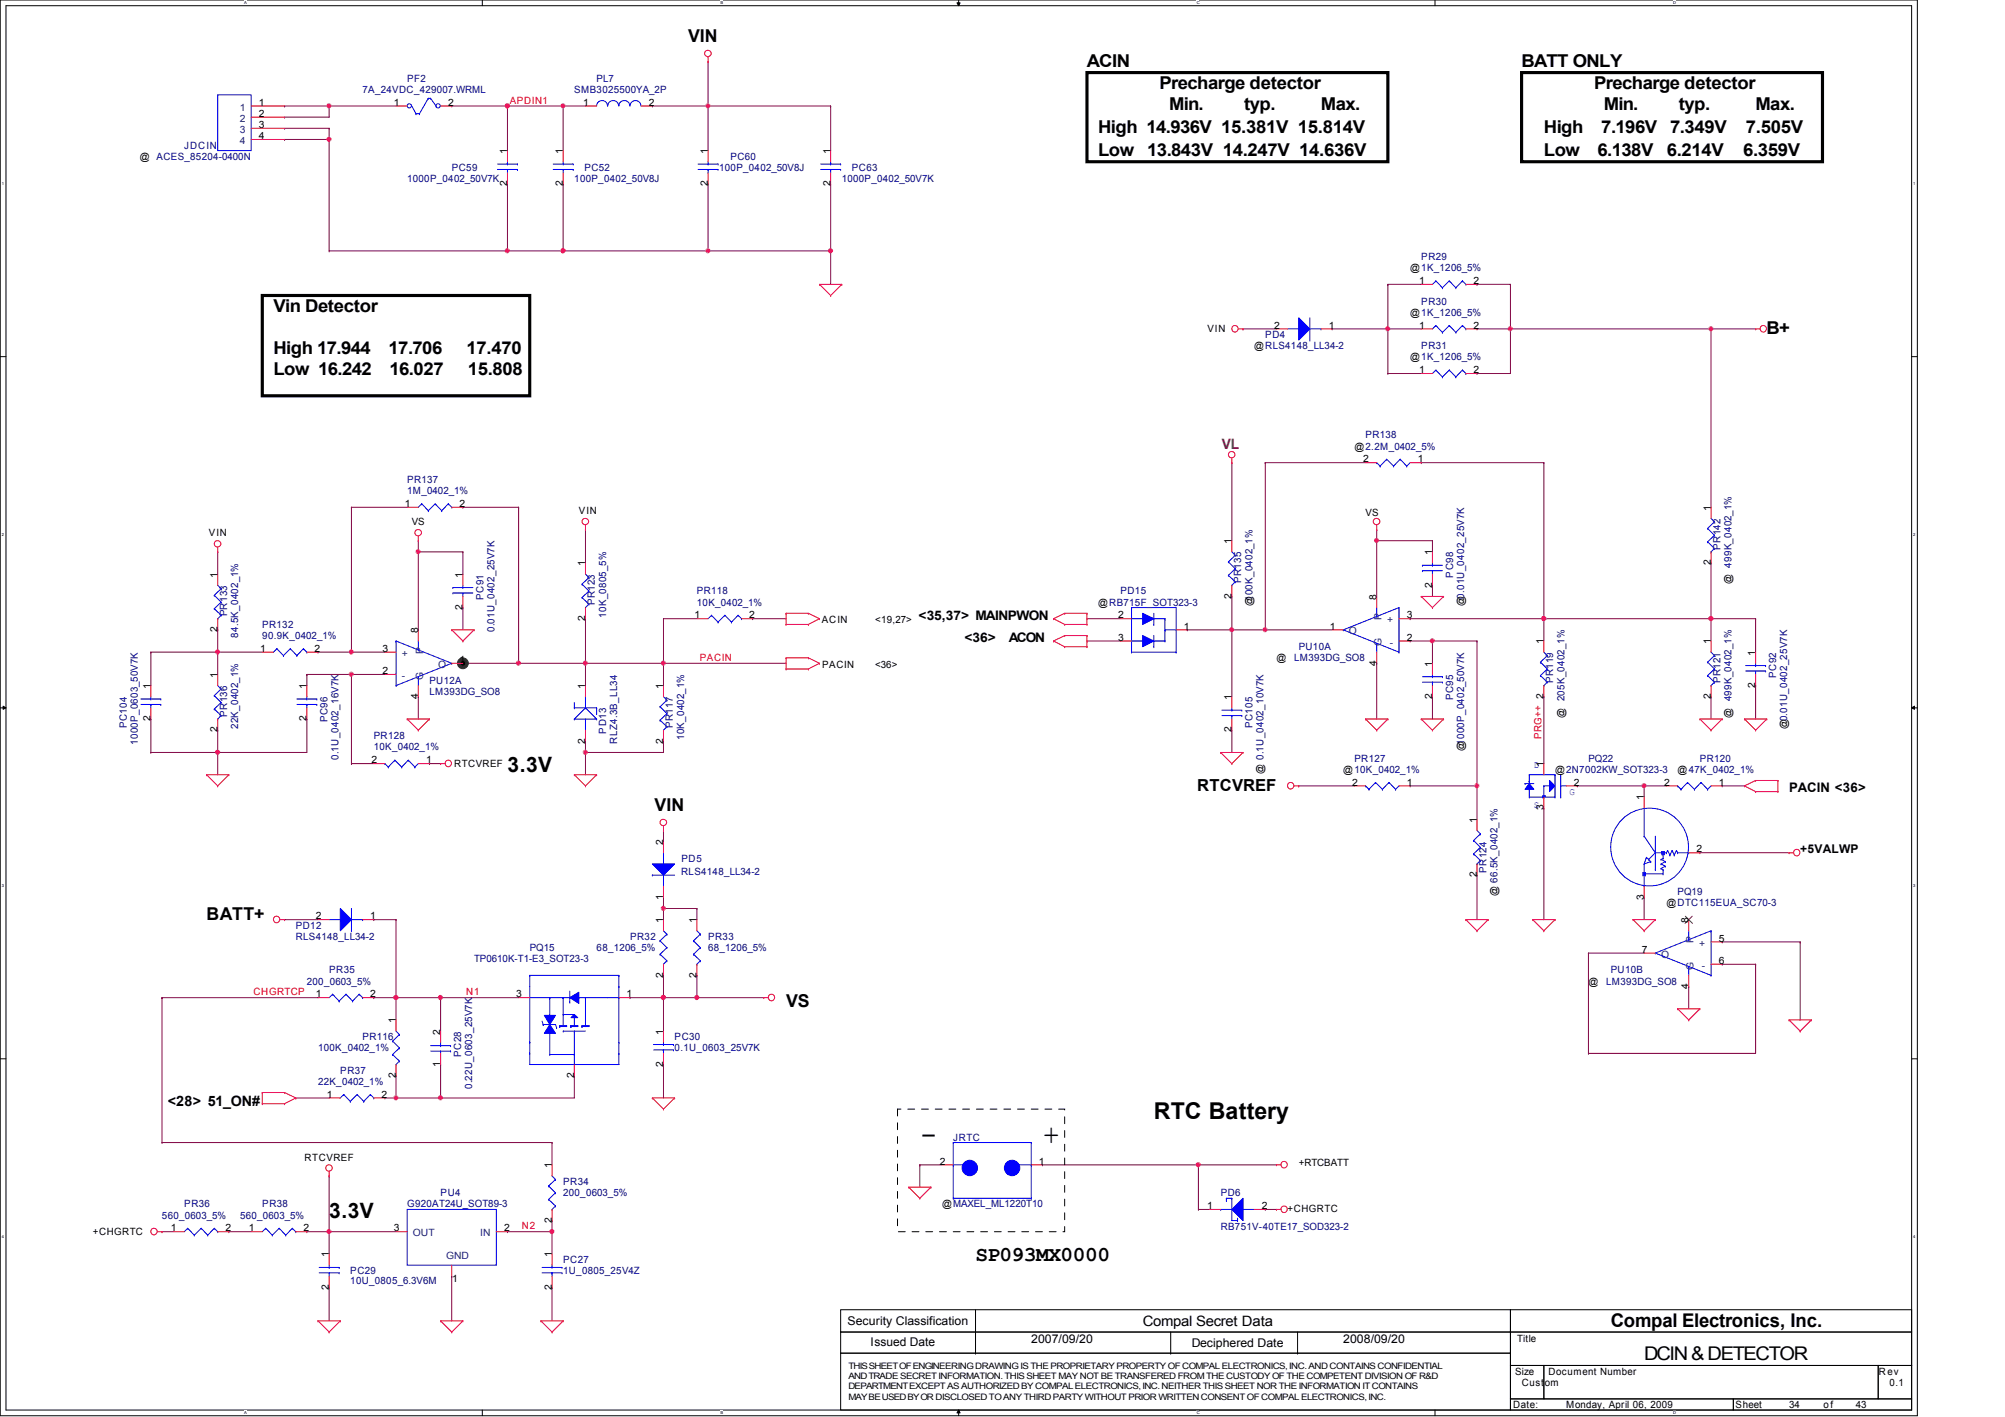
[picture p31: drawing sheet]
<svg xmlns="http://www.w3.org/2000/svg" width="297mm" height="210mm" viewBox="0 0 297 210" stroke-linecap="round" stroke-linejoin="round" font-family="sans-serif">
<defs><g id="words">
<g font-size="4.4">
<text x="136.3" y="169.5">-</text>
<text x="154.4" y="169.5">+</text>
</g>
<text font-size="3.4" x="170.9" y="165.8">RTC Battery</text>
<g font-size="3.1">
<text x="75.2" y="114.4">3.3V</text>
<text x="48.8" y="180.4">3.3V</text>
<text x="144.5" y="186.7">SP093MX0000</text>
</g>
<g font-size="2.8">
<text x="238.6" y="196.6">Compal Electronics, Inc.</text>
<text x="243.6" y="201.5">DCIN &amp; DETECTOR</text>
</g>
<g font-size="2.6">
<text x="101.9" y="6.2">VIN</text>
<text x="161" y="9.9">ACIN</text>
<text x="225.4" y="9.9">BATT ONLY</text>
<text x="171.8" y="13.2">Precharge detector</text>
<text x="173.2" y="16.3">Min.</text>
<text x="184.3" y="16.3">typ.</text>
<text x="195.7" y="16.3">Max.</text>
<text x="236.2" y="13.2">Precharge detector</text>
<text x="237.6" y="16.3">Min.</text>
<text x="248.7" y="16.3">typ.</text>
<text x="260.1" y="16.3">Max.</text>
<text x="162.7" y="23.1">Low</text>
<text x="162.7" y="19.8">High 14.936V 15.381V 15.814V</text>
<text x="170" y="23.1">13.843V 14.247V 14.636V</text>
<text x="228.7" y="19.8">High</text>
<text x="228.7" y="23.1">Low</text>
<text x="236.7" y="23.1">6.138V</text>
<text x="237.2" y="19.8">7.196V</text>
<text x="246.9" y="23.1">6.214V</text>
<text x="247.4" y="19.8">7.349V</text>
<text x="258.2" y="23.1">6.359V</text>
<text x="258.7" y="19.8">7.505V</text>
<text x="40.5" y="46.2">Vin Detector</text>
<text x="40.5" y="52.5">High 17.944</text>
<text x="57.6" y="52.5">17.706</text>
<text x="69.1" y="52.5">17.470</text>
<text x="261.7" y="49.5">B+</text>
<text x="40.5" y="55.6">Low 16.242</text>
<text x="57.7" y="55.6">16.027</text>
<text x="69.3" y="55.6">15.808</text>
<text x="97" y="120.1">VIN</text>
<text x="30.6" y="136.3">BATT+</text>
<text x="116.5" y="149.2">VS</text>
</g>
<text font-size="2.5" x="177.4" y="117.2">RTCVREF</text>
<text font-size="2.1" fill="#804000" x="181" y="66.5">VL</text>
<g font-size="2.1">
<text x="24.8" y="163.8">&lt;28&gt; 51_ON#</text>
<text x="169.3" y="196.5">Compal Secret Data</text>
</g>
<g font-size="1.9">
<text x="136.1" y="91.8">&lt;35,37&gt; MAINPWON</text>
<text x="142.9" y="95.1">&lt;36&gt;</text>
<text x="149.5" y="95.1">ACON</text>
<text x="265" y="117.3">PACIN &lt;36&gt;</text>
</g>
<g font-size="1.8">
<text x="266.7" y="126.3">+5VALWP</text>
<text x="125.6" y="196.3">Security Classification</text>
<text x="129" y="199.4">Issued Date</text>
<text x="152.8" y="198.9">2007/09/20</text>
<text x="176.6" y="199.6">Deciphered Date</text>
<text x="199" y="198.9">2008/09/20</text>
</g>
<g font-size="1.5" fill="#004080">
<text x="35.5" y="16.4">1</text>
<text x="35.5" y="18">2</text>
<text x="35.5" y="19.7">3</text>
<text x="35.5" y="21.3">4</text>
<text x="199.9" y="94">O</text>
<text x="204.7" y="95.8" transform="rotate(-90 204.7 95.8)">G</text>
<text x="204.7" y="91.9" transform="rotate(-90 204.7 91.9)">P</text>
<text x="205.5" y="92.3">+</text>
<text x="205.9" y="95.6">-</text>
<text x="59.5" y="97.3">+</text>
<text x="59.5" y="100.6">-</text>
<text x="62.7" y="100.7" transform="rotate(-90 62.7 100.7)">G</text>
<text x="62.7" y="96.8" transform="rotate(-90 62.7 96.8)">P</text>
<text x="64.9" y="98.9">O</text>
<text x="246.1" y="141.9">O</text>
<text x="250.9" y="143.6" transform="rotate(-90 250.9 143.6)">G</text>
<text x="250.9" y="139.7" transform="rotate(-90 250.9 139.7)">P</text>
<text x="251.8" y="140.2">+</text>
<text x="252.1" y="143.5">-</text>
<text x="61.2" y="183.1">OUT</text>
<text x="71.2" y="183.1">IN</text>
<text x="66.1" y="186.5">GND</text>
</g>
<g font-size="1.5">
<text x="38.4" y="15.7">1</text>
<text x="38.4" y="17.3">2</text>
<text x="58.3" y="15.7">1</text>
<text x="66.4" y="15.7">2</text>
<text x="86.4" y="15.7">1</text>
<text x="96.1" y="15.7">2</text>
<text x="20.7" y="23.7">@ ACES_85204-0400N</text>
<text x="38.4" y="19">3</text>
<text x="38.4" y="20.6">4</text>
<text x="75.1" y="22.8" transform="rotate(-90 75.1 22.8)">1</text>
<text x="83.4" y="22.8" transform="rotate(-90 83.4 22.8)">1</text>
<text x="104.9" y="22.8" transform="rotate(-90 104.9 22.8)">1</text>
<text x="123" y="22.8" transform="rotate(-90 123 22.8)">1</text>
<text x="75.1" y="27.6" transform="rotate(-90 75.1 27.6)">2</text>
<text x="83.4" y="27.6" transform="rotate(-90 83.4 27.6)">2</text>
<text x="104.9" y="27.6" transform="rotate(-90 104.9 27.6)">2</text>
<text x="123" y="27.6" transform="rotate(-90 123 27.6)">2</text>
<text x="208.9" y="40.2">@1K_1206_5%</text>
<text x="208.9" y="46.8">@1K_1206_5%</text>
<text x="210.2" y="42.1">1</text>
<text x="218.3" y="42.1">2</text>
<text x="178.9" y="49.1">VIN</text>
<text x="185.8" y="51.7">@RLS4148_LL34-2</text>
<text x="188.8" y="48.7">2</text>
<text x="196.8" y="48.7">1</text>
<text x="208.9" y="53.4">@1K_1206_5%</text>
<text x="210.2" y="48.7">1</text>
<text x="218.3" y="48.7">2</text>
<text x="210.2" y="55.3">1</text>
<text x="218.3" y="55.3">2</text>
<text x="200.7" y="66.6">@2.2M_0402_5%</text>
<text x="202" y="68.5">2</text>
<text x="210.1" y="68.5">1</text>
<text x="60" y="75.1">1</text>
<text x="61" y="77.8">VS</text>
<text x="68.1" y="75.1">2</text>
<text x="85.8" y="76.2">VIN</text>
<text x="202.3" y="76.5">VS</text>
<text x="253.4" y="75.6" transform="rotate(-90 253.4 75.6)">1</text>
<text x="30.9" y="79.5">VIN</text>
<text x="86.7" y="83.9" transform="rotate(-90 86.7 83.9)">1</text>
<text x="182.5" y="80.6" transform="rotate(-90 182.5 80.6)">1</text>
<text x="212.2" y="82.3" transform="rotate(-90 212.2 82.3)">1</text>
<text x="253.4" y="83.7" transform="rotate(-90 253.4 83.7)">2</text>
<text x="32.2" y="85.6" transform="rotate(-90 32.2 85.6)">1</text>
<text x="68.5" y="85.6" transform="rotate(-90 68.5 85.6)">1</text>
<text x="162.7" y="89.7">@RB715F_SOT323-3</text>
<text x="182.5" y="88.7" transform="rotate(-90 182.5 88.7)">2</text>
<text x="185.5" y="89.8" transform="rotate(-90 185.5 89.8)">@100K_0402_1%</text>
<text x="203.9" y="88.9" transform="rotate(-90 203.9 88.9)">8</text>
<text x="212.2" y="87" transform="rotate(-90 212.2 87)">2</text>
<text x="216.9" y="89.8" transform="rotate(-90 216.9 89.8)">@0.01U_0402_25V7K</text>
<text x="256.5" y="86.5" transform="rotate(-90 256.5 86.5)">@ 499K_0402_1%</text>
<text x="32.2" y="93.6" transform="rotate(-90 32.2 93.6)">2</text>
<text x="61.9" y="93.8" transform="rotate(-90 61.9 93.8)">8</text>
<text x="68.5" y="90.3" transform="rotate(-90 68.5 90.3)">2</text>
<text x="86.7" y="92" transform="rotate(-90 86.7 92)">2</text>
<text x="102.9" y="91.6">1</text>
<text x="111" y="91.6">2</text>
<text x="121.7" y="92.3">ACIN</text>
<text x="129.7" y="92.3">&lt;19,27&gt;</text>
<text x="165.6" y="91.6">2</text>
<text x="165.6" y="94.9">3</text>
<text x="175.4" y="93.3">1</text>
<text x="197" y="93.3">1</text>
<text x="208.4" y="91.6">3</text>
<text x="208.4" y="94.9">2</text>
<text x="228.7" y="95.5" transform="rotate(-90 228.7 95.5)">1</text>
<text x="253.4" y="95.5" transform="rotate(-90 253.4 95.5)">1</text>
<text x="32.2" y="100.4" transform="rotate(-90 32.2 100.4)">1</text>
<text x="38.5" y="96.6">1</text>
<text x="46.6" y="96.6">2</text>
<text x="56.7" y="96.6">3</text>
<text x="56.7" y="99.9">2</text>
<text x="68.1" y="98.2">1</text>
<text x="121.8" y="98.9">PACIN</text>
<text x="129.7" y="98.9">&lt;36&gt;</text>
<text x="189.1" y="98">@</text>
<text x="203.9" y="98.6" transform="rotate(-90 203.9 98.6)">4</text>
<text x="212.2" y="98.8" transform="rotate(-90 212.2 98.8)">1</text>
<text x="260.1" y="101.9" transform="rotate(-90 260.1 101.9)">2</text>
<text x="260.1" y="97.1" transform="rotate(-90 260.1 97.1)">1</text>
<text x="22.3" y="106.8" transform="rotate(-90 22.3 106.8)">2</text>
<text x="22.3" y="102.1" transform="rotate(-90 22.3 102.1)">1</text>
<text x="45.4" y="106.8" transform="rotate(-90 45.4 106.8)">2</text>
<text x="45.4" y="102.1" transform="rotate(-90 45.4 102.1)">1</text>
<text x="61.9" y="103.5" transform="rotate(-90 61.9 103.5)">4</text>
<text x="86.7" y="102.1" transform="rotate(-90 86.7 102.1)">1</text>
<text x="98.3" y="102.1" transform="rotate(-90 98.3 102.1)">1</text>
<text x="182.5" y="103.7" transform="rotate(-90 182.5 103.7)">1</text>
<text x="212.2" y="103.5" transform="rotate(-90 212.2 103.5)">2</text>
<text x="231.8" y="106.3" transform="rotate(-90 231.8 106.3)">@ 205K_0402_1%</text>
<text x="253.4" y="103.5" transform="rotate(-90 253.4 103.5)">2</text>
<text x="256.5" y="106.3" transform="rotate(-90 256.5 106.3)">@ 499K_0402_1%</text>
<text x="264.8" y="108" transform="rotate(-90 264.8 108)">@0.01U_0402_25V7K</text>
<text x="32.2" y="108.5" transform="rotate(-90 32.2 108.5)">2</text>
<text x="55" y="113.1">2</text>
<text x="63.1" y="113.1">1</text>
<text x="67.3" y="113.7">RTCVREF</text>
<text x="86.7" y="110.2" transform="rotate(-90 86.7 110.2)">2</text>
<text x="98.3" y="110.2" transform="rotate(-90 98.3 110.2)">2</text>
<text x="182.5" y="108.5" transform="rotate(-90 182.5 108.5)">2</text>
<text x="216.9" y="111.3" transform="rotate(-90 216.9 111.3)">@1000P_0402_50V7K</text>
<text x="228.7" y="113.6" transform="rotate(-90 228.7 113.6)">1</text>
<text x="187.2" y="114.6" transform="rotate(-90 187.2 114.6)">@ 0.1U_0402_10V7K</text>
<text x="199" y="114.5">@10K_0402_1%</text>
<text x="200.3" y="116.4">2</text>
<text x="208.4" y="116.4">1</text>
<text x="230.4" y="114.5">@2N7002KW_SOT323-3</text>
<text x="233.2" y="116.4">2</text>
<text x="243.5" y="118.6" transform="rotate(-90 243.5 118.6)">1</text>
<text x="246.5" y="116.4">2</text>
<text x="248.5" y="114.5">@47K_0402_1%</text>
<text x="254.6" y="116.4">1</text>
<text x="98.3" y="125.2" transform="rotate(-90 98.3 125.2)">2</text>
<text x="218.8" y="121.9" transform="rotate(-90 218.8 121.9)">1</text>
<text x="228.7" y="120.1" transform="rotate(-90 228.7 120.1)">3</text>
<text x="218.8" y="130" transform="rotate(-90 218.8 130)">2</text>
<text x="251.3" y="126.3">2</text>
<text x="46.8" y="136.2">2</text>
<text x="54.9" y="136.2">1</text>
<text x="98.3" y="136.7" transform="rotate(-90 98.3 136.7)">1</text>
<text x="98.3" y="133.3" transform="rotate(-90 98.3 133.3)">1</text>
<text x="103.2" y="136.7" transform="rotate(-90 103.2 136.7)">1</text>
<text x="221.9" y="132.8" transform="rotate(-90 221.9 132.8)">@ 66.5K_0402_1%</text>
<text x="243.5" y="133.3" transform="rotate(-90 243.5 133.3)">3</text>
<text x="246.9" y="134.3">@DTC115EUA_SC70-3</text>
<text x="250.1" y="136.7" transform="rotate(-90 250.1 136.7)">8</text>
<text x="243.2" y="141.1">7</text>
<text x="254.6" y="139.5">5</text>
<text x="254.6" y="142.8">6</text>
<text x="46.8" y="147.7">1</text>
<text x="54.9" y="147.7">2</text>
<text x="76.5" y="147.7">3</text>
<text x="92.8" y="147.7">1</text>
<text x="98.3" y="144.8" transform="rotate(-90 98.3 144.8)">2</text>
<text x="103.2" y="144.8" transform="rotate(-90 103.2 144.8)">2</text>
<text x="235.3" y="145.8">@</text>
<text x="250.1" y="146.5" transform="rotate(-90 250.1 146.5)">4</text>
<text x="58.6" y="151.6" transform="rotate(-90 58.6 151.6)">1</text>
<text x="65.2" y="153.2" transform="rotate(-90 65.2 153.2)">2</text>
<text x="98.3" y="153.2" transform="rotate(-90 98.3 153.2)">1</text>
<text x="58.6" y="159.7" transform="rotate(-90 58.6 159.7)">2</text>
<text x="65.2" y="158" transform="rotate(-90 65.2 158)">1</text>
<text x="85" y="159.7" transform="rotate(-90 85 159.7)">2</text>
<text x="98.3" y="158" transform="rotate(-90 98.3 158)">2</text>
<text x="48.4" y="162.6">1</text>
<text x="56.5" y="162.6">2</text>
<text x="45.1" y="171.9">RTCVREF</text>
<text x="81.7" y="173.1" transform="rotate(-90 81.7 173.1)">1</text>
<text x="139.2" y="172.5">2</text>
<text x="153.9" y="172.5">1</text>
<text x="192.4" y="172.8">+RTCBATT</text>
<text x="139.6" y="178.9">@MAXEL_ML1220T10</text>
<text x="178.9" y="179.1">1</text>
<text x="186.9" y="179.1">2</text>
<text x="190.8" y="179.5">+CHGRTC</text>
<text x="13.8" y="183">+CHGRTC</text>
<text x="25.3" y="182.4">1</text>
<text x="33.4" y="182.4">2</text>
<text x="36.9" y="182.4">1</text>
<text x="45" y="182.4">2</text>
<text x="58.3" y="182.4">3</text>
<text x="74.7" y="182.4">2</text>
<text x="81.7" y="181.1" transform="rotate(-90 81.7 181.1)">2</text>
<text x="48.7" y="191.1" transform="rotate(-90 48.7 191.1)">2</text>
<text x="48.7" y="186.3" transform="rotate(-90 48.7 186.3)">1</text>
<text x="67" y="189.9">1</text>
<text x="81.7" y="191.1" transform="rotate(-90 81.7 191.1)">2</text>
<text x="81.7" y="186.3" transform="rotate(-90 81.7 186.3)">1</text>
<text x="224.4" y="203.6">Size</text>
<text x="224.7" y="198.8">Title</text>
<text x="229.4" y="203.6">Document Number</text>
<text x="278.3" y="203.6">Rev</text>
<text x="224.2" y="208.6">Date:</text>
<text x="225.5" y="205.3">Custom</text>
<text x="232" y="208.6">Monday, April 06, 2009</text>
<text x="257.1" y="208.6">Sheet</text>
<text x="265" y="208.6">34</text>
<text x="270.1" y="208.6">o f</text>
<text x="275" y="208.6">43</text>
<text x="279.9" y="205.3">0.1</text>
</g>
<g font-size="1.5" fill="#000080">
<text x="53.7" y="13.8">7A_24VDC_429007.WRML</text>
<text x="60.3" y="12.1">PF2</text>
<text x="85.1" y="13.8">SMB3025500YA_2P</text>
<text x="88.4" y="12.1">PL7</text>
<text x="27.3" y="22">JDCIN</text>
<text x="108.2" y="23.7">PC60</text>
<text x="60.3" y="27">1000P_0402_50V7K</text>
<text x="66.9" y="25.3">PC59</text>
<text x="85.1" y="27">100P_0402_50V8J</text>
<text x="86.6" y="25.3">PC52</text>
<text x="106.5" y="25.3">100P_0402_50V8J</text>
<text x="124.7" y="27">1000P_0402_50V7K</text>
<text x="126.2" y="25.3">PC63</text>
<text x="210.6" y="38.5">PR29</text>
<text x="210.6" y="45.1">PR30</text>
<text x="187.4" y="50.1">PD4</text>
<text x="210.6" y="51.7">PR31</text>
<text x="202.3" y="64.9">PR138</text>
<text x="60.3" y="71.5">PR137</text>
<text x="60.3" y="73.2">1M_0402_1%</text>
<text x="254.9" y="81.4" transform="rotate(-90 254.9 81.4)">PR142</text>
<text x="71.6" y="88.9" transform="rotate(-90 71.6 88.9)">PC91</text>
<text x="88.1" y="89.7" transform="rotate(-90 88.1 89.7)">PR123</text>
<text x="103.2" y="88.1">PR118</text>
<text x="103.2" y="89.7">10K_0402_1%</text>
<text x="166" y="88.1">PD15</text>
<text x="183.9" y="86.4" transform="rotate(-90 183.9 86.4)">PR135</text>
<text x="215.3" y="85.6" transform="rotate(-90 215.3 85.6)">PC98</text>
<text x="33.7" y="91.3" transform="rotate(-90 33.7 91.3)">PR133</text>
<text x="35.3" y="94.4" transform="rotate(-90 35.3 94.4)">84.5K_0402_1%</text>
<text x="38.9" y="93">PR132</text>
<text x="38.9" y="94.7">90.9K_0402_1%</text>
<text x="73.3" y="93.6" transform="rotate(-90 73.3 93.6)">0.01U_0402_25V7K</text>
<text x="89.8" y="91.5" transform="rotate(-90 89.8 91.5)">10K_0805_5%</text>
<text x="63.6" y="101.3">PU12A</text>
<text x="191.7" y="98">LM393DG_SO8</text>
<text x="192.4" y="96.3">PU10A</text>
<text x="230.1" y="101.2" transform="rotate(-90 230.1 101.2)">PR119</text>
<text x="254.9" y="101.2" transform="rotate(-90 254.9 101.2)">PR121</text>
<text x="263.1" y="100.4" transform="rotate(-90 263.1 100.4)">PC92</text>
<text x="18.8" y="107.8" transform="rotate(-90 18.8 107.8)">PC104</text>
<text x="33.7" y="106.2" transform="rotate(-90 33.7 106.2)">PR136</text>
<text x="35.3" y="108" transform="rotate(-90 35.3 108)">22K_0402_1%</text>
<text x="48.5" y="107" transform="rotate(-90 48.5 107)">PC96</text>
<text x="63.6" y="102.9">LM393DG_SO8</text>
<text x="99.7" y="107.8" transform="rotate(-90 99.7 107.8)">PR117</text>
<text x="185.5" y="107.8" transform="rotate(-90 185.5 107.8)">PC105</text>
<text x="215.3" y="103.7" transform="rotate(-90 215.3 103.7)">PC95</text>
<text x="20.4" y="110.3" transform="rotate(-90 20.4 110.3)">1000P_0603_50V7K</text>
<text x="50.2" y="112.6" transform="rotate(-90 50.2 112.6)">0.1U_0402_16V7K</text>
<text x="55.4" y="109.5">PR128</text>
<text x="55.4" y="111.2">10K_0402_1%</text>
<text x="89.8" y="108.7" transform="rotate(-90 89.8 108.7)">PD13</text>
<text x="91.4" y="110.2" transform="rotate(-90 91.4 110.2)">RLZ4.3B_LL34</text>
<text x="101.3" y="109.6" transform="rotate(-90 101.3 109.6)">10K_0402_1%</text>
<text x="200.7" y="112.8">PR127</text>
<text x="235.3" y="112.8">PQ22</text>
<text x="251.8" y="112.8">PR120</text>
<text x="100.9" y="129.7">RLS4148_LL34-2</text>
<text x="101" y="127.7">PD5</text>
<text x="220.2" y="129.3" transform="rotate(-90 220.2 129.3)">PR124</text>
<text x="43.8" y="137.6">PD12</text>
<text x="248.5" y="132.6">PQ19</text>
<text x="43.8" y="139.2">RLS4148_LL34-2</text>
<text x="70.2" y="142.5">TP0610K-T1-E3_SOT23-3</text>
<text x="78.5" y="140.9">PQ15</text>
<text x="88.4" y="140.9">68_1206_5%</text>
<text x="93.3" y="139.2">PR32</text>
<text x="104.9" y="139.2">PR33</text>
<text x="104.9" y="140.9">68_1206_5%</text>
<text x="45.5" y="145.8">200_0603_5%</text>
<text x="48.8" y="144.2">PR35</text>
<text x="238" y="145.8">LM393DG_SO8</text>
<text x="238.6" y="144.2">PU10B</text>
<text x="47.1" y="155.7">100K_0402_1%</text>
<text x="53.7" y="154.1">PR116</text>
<text x="99.9" y="154.1">PC30</text>
<text x="99.9" y="155.7">0.1U_0603_25V7K</text>
<text x="47.1" y="160.7">22K_0402_1%</text>
<text x="50.4" y="159">PR37</text>
<text x="68.3" y="156.5" transform="rotate(-90 68.3 156.5)">PC28</text>
<text x="70" y="161.3" transform="rotate(-90 70 161.3)">0.22U_0603_25V7K</text>
<text x="141.2" y="169">JRTC</text>
<text x="27.3" y="178.9">PR36</text>
<text x="38.9" y="178.9">PR38</text>
<text x="60.3" y="178.9">G920AT24U_SOT89-3</text>
<text x="65.3" y="177.2">PU4</text>
<text x="83.4" y="175.6">PR34</text>
<text x="83.4" y="177.2">200_0603_5%</text>
<text x="180.8" y="177.2">PD6</text>
<text x="24" y="180.5">560_0603_5%</text>
<text x="35.6" y="180.5">560_0603_5%</text>
<text x="180.8" y="182.2">RB751V-40TE17_SOD323-2</text>
<text x="51.9" y="188.8">PC29</text>
<text x="51.9" y="190.2">10U_0805_6.3V6M</text>
<text x="83.4" y="187.1">PC27</text>
<text x="83.4" y="188.8">1U_0805_25V4Z</text>
</g>
<g font-size="1.5" fill="#f00">
<text x="75.5" y="15.4">APDIN1</text>
<text x="103.7" y="97.9">PACIN</text>
<text x="228.4" y="109.5" transform="rotate(-90 228.4 109.5)">PRG++ 2</text>
<text x="37.5" y="147.4">CHGRTCP</text>
<text x="69" y="147.4">N1</text>
<text x="77.3" y="182.1">N2</text>
</g>
<g font-size="1.5" fill="#00f">
<text x="227.2" y="113.8">D</text>
<text x="227.2" y="119.6">S</text>
<text x="232.5" y="117.8">G</text>
</g>
<g font-size="1.3">
<text x="125.7" y="202.8">THIS SHEET OF ENGINEERING DRAWING IS THE PROPRIETARY PROPERTY OF COMPAL ELECTRONICS, INC. AND CONTAINS CONFIDENTIAL</text>
<text x="125.7" y="204.3">AND TRADE SECRET INFORMATION. THIS SHEET MAY NOT BE TRANSFERED FROM THE CUSTODY OF THE COMPETENT DIVISION OF R&amp;D</text>
<text x="125.7" y="205.8">DEPARTMENT EXCEPT AS AUTHORIZED BY COMPAL ELECTRONICS, INC. NEITHER THIS SHEET NOR THE INFORMATION ITCONTAINS</text>
<text x="125.7" y="207.3">MAY BE USED BY OR DISCLOSED TO ANY THIRD PARTY WITHOUT PRIOR WRITTEN CONSENT OF COMPAL ELECTRONICS, INC.</text>
</g>
<g font-size=".6">
<text x="36.1" y=".6">A</text>
<text x="106.7" y=".6">B</text>
<text x="177.3" y=".6">C</text>
<text x="247.9" y=".6">D</text>
<text x=".3" y="27.4">1</text>
<text x="283.4" y="27.4">1</text>
<text x=".3" y="79.4">2</text>
<text x="283.4" y="79.4">2</text>
<text x=".3" y="131.4">3</text>
<text x="283.4" y="131.4">3</text>
<text x=".3" y="183.4">4</text>
<text x="283.4" y="183.4">4</text>
<text x="36.1" y="209.5">A</text>
<text x="106.7" y="209.5">B</text>
<text x="177.3" y="209.5">C</text>
<text x="247.9" y="209.5">D</text>
</g>
</g></defs>
<path d="M0 0h284.1v209.7h-284.1zM.9 .8h282.3v208.1h-282.3z" fill="none" stroke="#000" stroke-width=".15"/>
<g fill="#fff">
<path d="M36.1 .1h.4v.7h-.4z"/>
<path d="M36.1 209h.4v.6h-.4z"/>
</g>
<path d="M71.5 0v.8M71.5 208.9v.8" fill="none" stroke="#000" stroke-width=".15"/>
<g fill="#fff">
<path d="M106.7 .1h.4v.7h-.4z"/>
<path d="M106.7 209h.4v.6h-.4z"/>
</g>
<path d="M141.8 .4h.4l-.2 .4zM142 0v.8M142 208.9l.2 .4h-.4zM142 208.9v.8" fill="none" stroke="#000" stroke-width=".15"/>
<path d="M141.8 .4h.4l-.2 .4zM142 208.9l.2 .4h-.4z" fill="#000"/>
<g fill="#fff">
<path d="M177.3 .1h.4v.7h-.4z"/>
<path d="M177.3 209h.4v.6h-.4z"/>
</g>
<path d="M212.6 0v.8M212.6 208.9v.8" fill="none" stroke="#000" stroke-width=".15"/>
<g fill="#fff">
<path d="M247.9 .1h.3v.7h-.3z"/>
<path d="M247.9 209h.3v.6h-.3z"/>
<path d="M.3 26.8h.2v.7h-.2z"/>
<path d="M283.4 26.8h.3v.7h-.3z"/>
<path d="M.3 78.8h.2v.7h-.2z"/>
<path d="M283.4 78.8h.3v.7h-.3z"/>
</g>
<path d="M0 52.8h.9M283.2 52.8h.9" fill="none" stroke="#000" stroke-width=".15"/>
<g fill="#fff">
<path d="M.3 130.9h.2v.6h-.2z"/>
<path d="M283.4 130.9h.3v.6h-.3z"/>
</g>
<path d="M0 104.9h.9M.5 104.6l.4 .3-.4 .2zM283.2 104.9l.4-.3v.5zM283.2 104.9h.9" fill="none" stroke="#000" stroke-width=".15"/>
<path d="M.5 104.6l.4 .3-.4 .2zM283.2 104.9l.4-.3v.5z" fill="#000"/>
<g fill="#fff">
<path d="M.3 182.8h.2v.7h-.2z"/>
<path d="M283.4 182.8h.3v.7h-.3z"/>
</g>
<path d="M0 156.8h.9M283.2 156.8h.9" fill="none" stroke="#000" stroke-width=".15"/>
<g fill="none" stroke="#800040" stroke-width=".15">
<path d="M42.2 17.4h.1M42.2 19h.1M42.2 15.7h.1M42.2 15.7h16.5M42.2 19h6.6M48.8 15.7h.1M48.8 19h.1M48.8 15.7v1.7h-6.6M48.8 19v18.2M66.9 15.7h.1M66.9 15.7h19.8M75.2 15.7h.1"/>
<path d="M75.2 15.7v6.6M83.4 15.7h.1M83.4 15.7v6.6M96.6 15.7h.1M96.6 15.7h26.5M104.9 15.7h.1M104.9 9.1h.1M104.9 9.1v13.2M123.1 15.7h.1M123.1 15.7v6.6M42.2 20.7h.1M42.2 20.7h6.6"/>
<path d="M48.8 37.2h.1M48.8 20.7h.1M48.8 37.2h74.3M75.2 37.2h.1M75.2 27.3h.1M75.2 27.3v9.9M83.4 27.3h.1M83.4 37.2h.1M83.4 27.3v9.9M104.9 27.3h.1M104.9 37.2h.1M104.9 27.3v9.9"/>
<path d="M123.1 37.2h.1M123.1 27.3h.1M123.1 27.3v14.8M184.1 48.7h.1M184.1 48.7h5M197.4 48.7h.1M197.4 48.7h13.2M205.6 42.1h.1M205.6 48.7h.1M205.6 55.3h.1M205.6 42.1h5M205.6 42.1v13.2"/>
<path d="M205.6 55.3h5M218.8 42.1h.1M218.8 55.3h.1M218.8 48.7h.1M218.8 42.1h5M218.8 48.7h41.3M223.8 48.7h.1M223.8 42.1h.1M223.8 42.1v13.2h-5M253.5 48.7h.1M253.5 48.7v26.4M52.1 75.1h.1"/>
<path d="M52.1 75.1v21.5M52.1 75.1h8.2M68.6 75.1h.1M68.6 75.1h8.2M76.8 75.1h.1M76.8 75.1v23.2M86.7 78.4h.1M86.7 78.4v5M182.5 68.5h.1M182.5 68.5v11.6M187.4 68.5h.1M187.4 68.5v24.8"/>
<path d="M187.4 68.5h14.9M204 78.4h.1M204 78.4v9.9M210.6 68.5h.1M210.6 68.5h18.1M228.7 68.5h.1M228.7 68.5v26.5M22.3 96.6h.1M22.3 96.6h16.6M22.3 96.6v5M32.3 93.3h.1M32.3 96.6h.1"/>
<path d="M32.3 81.7h.1M32.3 81.7v3.3M32.3 93.3v6.6M45.5 99.9h.1M45.5 99.9h11.5M45.5 99.9v1.7M47.1 96.6h.1M47.1 96.6h9.9M52.1 99.9h.1M52.1 96.6h.1M52.1 99.9v13.2M62 81.7h.1"/>
<path d="M62 80.1h.1M62 80.1v13.2M62 81.7h6.6M68.6 98.3h.1M68.6 90h.1M68.6 81.7h.1M68.6 98.3h47.9M68.6 81.7v3.3M68.6 90v3.3M76.8 98.3h.1M86.7 98.3h.1M86.7 91.7h.1"/>
<path d="M86.7 91.7v9.9M98.3 98.3h.1M98.3 91.7h.1M98.3 91.7v9.9M98.3 91.7h4.9M111.5 91.7h.1M111.5 91.7h5M161 91.7h.1M161 95h.1M161 91.7h5M161 95h5M175.9 93.3h.1"/>
<path d="M175.9 93.3h21.5M182.5 93.3h.1M182.5 88.3h.1M182.5 88.3v14.9M187.4 93.3h.1M204 80.1h.1M204 98.3h.1M204 80.1h8.2M204 98.3v8.2M208.9 95h.1M208.9 91.7h.1M208.9 91.7h51.2"/>
<path d="M208.9 95h9.9M212.2 80.1h.1M212.2 86.7h.1M212.2 95h.1M212.2 80.1v1.6M212.2 86.7v1.6M212.2 95v3.3M218.8 95h.1M218.8 95v26.4M228.7 91.7h.1M253.5 83.4h.1M253.5 91.7h.1"/>
<path d="M253.5 83.4v11.6M260.1 91.7h.1M260.1 91.7v4.9M22.3 106.5h.1M22.3 111.5h.1M22.3 106.5v5M32.3 111.5h.1M32.3 108.2h.1M32.3 108.2v6.6M45.5 106.5h.1M45.5 106.5v5h-23.2M52.1 113.1h.1"/>
<path d="M52.1 113.1h3.3M62 103.2h.1M62 103.2v3.3M63.6 113.1h.1M63.6 113.1h1.7M86.7 111.5h.1M86.7 109.8h.1M86.7 109.8v5M98.3 109.8h.1M98.3 109.8v1.7h-11.6M182.5 108.2h.1M182.5 108.2v3.3"/>
<path d="M192.4 116.4h.1M192.4 116.4h8.3M208.9 116.4h.1M208.9 116.4h9.9M212.2 103.2h.1M212.2 103.2v3.3M218.8 116.4h.1M228.7 103.2h.1M228.7 119.7h.1M228.7 103.2v9.9M228.7 119.7v16.5M233.7 116.4h.1"/>
<path d="M233.7 116.4h13.2M243.6 116.4h.1M243.6 116.4v1.7M253.5 103.2h.1M253.5 103.2v3.3M255.1 116.4h.1M255.1 116.4h3.3M260.1 101.6h.1M260.1 101.6v4.9M42.2 136.2h.1M42.2 136.2h4.9M55.4 136.2h.1"/>
<path d="M55.4 136.2h3.3M58.7 136.2h.1M58.7 136.2v14.9M98.3 132.9h.1M98.3 134.6h.1M98.3 123h.1M98.3 123v1.7M98.3 132.9v3.3M98.3 134.6h4.9M103.2 134.6h.1M103.2 134.6v1.6M218.8 129.6h.1"/>
<path d="M218.8 129.6v6.6M243.6 132.9h.1M243.6 132.9v3.3M251.8 126.3h.1M251.8 126.3h13.2M255.1 139.5h.1M255.1 139.5h11.6M266.7 139.5h.1M266.7 139.5v11.6M24 147.8h.1M24 147.8h23.1M24 147.8v21.4"/>
<path d="M55.4 147.8h.1M55.4 147.8h21.4M58.7 159.3h.1M58.7 147.8h.1M58.7 159.3v3.3M65.3 147.8h.1M65.3 157.7h.1M65.3 147.8v4.9M65.3 157.7v4.9M85.1 159.3h.1M85.1 159.3v3.3h-28.1M93.3 147.8h.1"/>
<path d="M93.3 147.8h19.9M98.3 147.8h.1M98.3 157.7h.1M98.3 144.5h.1M98.3 144.5v8.2M98.3 157.7v4.9M103.2 147.8h.1M103.2 144.5h.1M103.2 144.5v3.3M235.3 141.2h.1M235.3 156h.1M235.3 141.2h8.3"/>
<path d="M235.3 141.2v14.8M250.2 146.1h.1M250.2 146.1v3.3M255.1 142.8h.1M255.1 142.8h5M260.1 142.8h.1M260.1 142.8v13.2h-24.8M24 169.2h.1M24 169.2h57.8M43.8 162.6h.1M43.8 162.6h5M48.8 174.2h.1"/>
<path d="M48.8 174.2v11.6M57 162.6h.1M58.7 162.6h.1M65.3 162.6h.1M81.8 169.2h.1M81.8 169.2v3.4M136.3 172.6h.1M136.3 172.6h3.3M136.3 172.6v3.3M154.4 172.6h.1M154.4 172.6h34.7M177.5 172.6h.1"/>
<path d="M177.5 179.2h.1M177.5 179.2h1.7M177.5 172.6v6.6M187.4 179.2h.1M187.4 179.2h1.7M24 182.5h.1M24 182.5h1.7M33.9 182.5h.1M33.9 182.5h3.3M45.5 182.5h.1M45.5 182.5h13.2M48.8 190.7h.1"/>
<path d="M48.8 182.5h.1M48.8 190.7v5M66.9 189.1h.1M66.9 189.1v6.6M75.2 182.5h.1M75.2 182.5h6.6M81.8 182.5h.1M81.8 190.7h.1M81.8 180.8h.1M81.8 180.8v5M81.8 190.7v5"/>
</g>
<g fill="none" stroke="#f00" stroke-width=".15">
<path d="M116.5 92.5h.1M116.5 90.8h.1M116.5 99.1h.1M116.5 97.5h.1M116.5 92.5h3.3M116.5 90.8v1.7M116.5 97.5v1.6M116.5 90.8h3.3M116.5 99.1h3.3M116.5 97.5h3.3M119.8 92.5h.1M119.8 90.8h.1"/>
<path d="M119.8 99.1h.1M119.8 97.5h.1M119.8 90.8l1.6 .9M119.8 97.5l1.6 .8M121.4 91.7h.1M121.4 98.3h.1M121.4 91.7l-1.6 .8M121.4 98.3l-1.6 .8M156.1 95h.1M156.1 91.7h.1M156.1 95l1.6 .8M156.1 91.7l1.6 .8"/>
<path d="M157.7 95.8h.1M157.7 94.1h.1M157.7 92.5h.1M157.7 90.8h.1M157.7 92.5h3.3M157.7 90.8h3.3M157.7 95.8h3.3M157.7 94.1h3.3M157.7 94.1l-1.6 .9M157.7 90.8l-1.6 .9M161 95.8h.1M161 94.1h.1"/>
<path d="M161 92.5h.1M161 90.8h.1M161 90.8v1.7M161 94.1v1.7M258.4 116.4h.1M258.4 116.4l1.7 .9M260.1 117.3h.1M260.1 115.6h.1M260.1 117.3h3.3M260.1 115.6l-1.7 .8M260.1 115.6h3.3M263.4 115.6h.1"/>
<path d="M263.4 117.3h.1M263.4 115.6v1.7M38.9 163.5h.1M38.9 161.8h.1M38.9 161.8h3.3M38.9 163.5h3.3M38.9 161.8v1.7M42.2 161.8h.1M42.2 163.5h.1M42.2 161.8l1.6 .8M43.8 162.6h.1M43.8 162.6l-1.6 .9"/>
</g>
<circle cx="68.6" cy="98.3" r=".81" fill="#008000"/>
<g fill="none" stroke="#008000" stroke-width=".15">
<circle cx="68.6" cy="98.3" r=".43"/>
<circle cx="68.6" cy="98.3" r=".81"/>
</g>
<circle cx="68.6" cy="98.3" r=".43" fill="#000"/>
<g fill="none" stroke="#f00" stroke-width=".15">
<path d="M104.9 9.1h.1M104.9 8.4v.7M121.4 42.1h.1M121.4 42.1h3.3M121.4 42.1l1.7 1.7M123.1 43.8h.1M124.7 42.1h.1M124.7 42.1l-1.6 1.7M183.5 48.7h.6M184.1 48.7h.1M260.1 48.7h.1M260.1 48.7h.7"/>
<path d="M62 79.4v.7M86.7 78.4h.1M86.7 77.8v.6M182.5 68.5h.1M182.5 67.9v.6M204 78.4h.1M204 77.8v.6M32.3 81.7h.1M32.3 81.1v.6M62 80.1h.1M66.9 93.3h.1M66.9 93.3h3.3"/>
<path d="M66.9 93.3l1.7 1.7M68.6 95h.1M70.2 93.3h.1M70.2 93.3l-1.6 1.7M210.6 88.3h.1M210.6 88.3h3.3M210.6 88.3l1.6 1.7M212.2 90h.1M212.2 81.7v1.7M212.2 85v1.7M213.9 88.3h.1M213.9 88.3l-1.7 1.7"/>
<path d="M30.6 114.8h.1M30.6 114.8h3.3M30.6 114.8l1.7 1.6M32.3 116.4h.1M33.9 114.8h.1M33.9 114.8l-1.6 1.6M60.3 106.5h.1M60.3 106.5h3.3M60.3 106.5l1.7 1.7M62 108.2h.1M63.6 106.5h.1M63.6 106.5l-1.6 1.7"/>
<path d="M65.3 113.1h.1M65.3 113.1h.7M85.1 114.8h.1M85.1 114.8h3.3M85.1 114.8l1.6 1.6M86.7 116.4h.1M88.4 114.8h.1M88.4 114.8l-1.7 1.6M180.8 111.5h.1M180.8 111.5h3.3M180.8 111.5l1.7 1.6M182.5 113.1h.1"/>
<path d="M184.1 111.5h.1M184.1 111.5l-1.6 1.6M191.7 116.4h.7M192.4 116.4h.1M200.7 116.4h1.6M202.3 106.5h.1M202.3 106.5h3.3M202.3 106.5l1.7 1.7M204 108.2h.1M205.6 106.5h.1M205.6 106.5l-1.6 1.7M207.3 116.4h1.6"/>
<path d="M210.6 106.5h.1M210.6 106.5h3.3M210.6 106.5l1.6 1.7M212.2 108.2h.1M213.9 106.5h.1M213.9 106.5l-1.7 1.7M251.8 106.5h.1M251.8 106.5h3.3M251.8 106.5l1.7 1.7M253.5 108.2h.1M255.1 106.5h.1M255.1 106.5l-1.6 1.7"/>
<path d="M258.4 106.5h.1M258.4 106.5h3.3M258.4 106.5l1.7 1.7M260.1 108.2h.1M261.7 106.5h.1M261.7 106.5l-1.6 1.7M41.5 136.2h.7M42.2 136.2h.1M98.3 123h.1M98.3 122.3v.7M217.2 136.2h.1M217.2 136.2h3.3"/>
<path d="M217.2 136.2l1.6 1.7M218.8 137.9h.1M220.5 136.2h.1M220.5 136.2l-1.7 1.7M227.1 136.2h.1M227.1 136.2h3.3M227.1 136.2l1.6 1.7M228.7 137.9h.1M230.4 136.2h.1M230.4 136.2l-1.7 1.7M241.9 136.2h.1M241.9 136.2h3.3"/>
<path d="M241.9 136.2l1.7 1.7M243.6 137.9h.1M245.2 136.2h.1M245.2 136.2l-1.6 1.7M265 126.3h.1M265 126.3h.7M47.1 147.8h1.7M53.7 147.8h1.7M113.2 147.8h.1M113.2 147.8h.6M248.5 149.4h.1M248.5 149.4h3.3"/>
<path d="M248.5 149.4l1.7 1.7M250.2 151.1h.1M251.8 149.4h.1M251.8 149.4l-1.6 1.7M265 151.1h.1M265 151.1h3.3M265 151.1l1.7 1.6M266.7 152.7h.1M268.3 151.1h.1M268.3 151.1l-1.6 1.6M48.8 174.2h.1M48.8 173.5v.7"/>
<path d="M96.6 162.6h.1M96.6 162.6h3.3M96.6 162.6l1.7 1.7M98.3 164.3h.1M99.9 162.6h.1M99.9 162.6l-1.6 1.7M134.6 175.9h.1M134.6 175.9h3.3M134.6 175.9l1.7 1.6M136.3 177.5h.1M137.9 175.9h.1M137.9 175.9l-1.6 1.6"/>
<path d="M189.1 172.6h.1M189.1 179.2h.1M189.1 172.6h.7M189.1 179.2h.7M23.3 182.5h.7M24 182.5h.1M47.1 195.7h.1M47.1 195.7h3.3M47.1 195.7l1.7 1.6M48.8 197.3h.1M50.4 195.7h.1M50.4 195.7l-1.6 1.6"/>
<path d="M65.3 195.7h.1M65.3 195.7h3.3M65.3 195.7l1.6 1.6M66.9 197.3h.1M68.6 195.7h.1M68.6 195.7l-1.7 1.6M80.1 195.7h.1M80.1 195.7h3.3M80.1 195.7l1.7 1.6M81.8 197.3h.1M83.4 195.7h.1M83.4 195.7l-1.6 1.6"/>
<circle cx="104.9" cy="7.9" r=".48"/>
<circle cx="182.9" cy="48.7" r=".48"/>
<circle cx="261.2" cy="48.7" r=".48"/>
<circle cx="62" cy="78.9" r=".48"/>
<circle cx="86.7" cy="77.3" r=".48"/>
<circle cx="182.5" cy="67.3" r=".48"/>
<circle cx="203.9" cy="77.3" r=".48"/>
<circle cx="32.2" cy="80.6" r=".48"/>
<circle cx="66.4" cy="113.1" r=".48"/>
<circle cx="191.2" cy="116.4" r=".48"/>
<circle cx="41" cy="136.2" r=".48"/>
<circle cx="98.3" cy="121.8" r=".48"/>
<circle cx="266.2" cy="126.3" r=".48"/>
<circle cx="114.3" cy="147.8" r=".48"/>
<circle cx="48.7" cy="173" r=".48"/>
<circle cx="190.2" cy="172.5" r=".48"/>
<circle cx="190.2" cy="179.1" r=".48"/>
<circle cx="22.8" cy="182.4" r=".48"/>
</g>
<g fill="none" stroke="#000" stroke-width=".15">
<path d="M124.5 194h99.3v3.3h-99.3zM124.5 197.3h99.3v3.1h-99.3zM144.5 197.3h.1M144.5 194v6.4M173.4 197.3v3.1M192.2 197.3v3.1M223.8 194h59.4v3.3h-59.4zM223.8 197.3h59.4v5h-59.4zM124.5 200.4h99.3v8.5h-99.3zM144.5 200.4h.1M173.4 200.4h.1M192.2 200.4h.1"/>
<path d="M223.8 202.3h4.9v4.9h-4.9zM223.8 207.2h33v1.7h-33zM228.7 202.3h49.6v4.9h-49.6zM256.8 207.2h26.4v1.7h-26.4zM278.3 202.3h4.9v4.9h-4.9z"/>
</g>
<path d="M161 10.8h44.6v13.2h-44.6zM225.4 10.8h44.6v13.2h-44.6zM38.9 43.8h39.6v14.8h-39.6z" fill="none" stroke="#000" stroke-width=".47"/>
<path d="M133 164.3h24.7v18.2h-24.7z" fill="none" stroke="#000" stroke-width=".15" stroke-dasharray="1 1 1 1 1 1 1 1"/>
<g fill="none" stroke="#00f" stroke-width=".15">
<path d="M210.7 84.5h.1M210.7 83.7h.1M210.7 84.5h3M210.7 83.7h3M212.2 83.7h.1M212.2 84.5h.1M212.2 83.4v.3M212.2 84.5v.5M202.3 116.4h.1M202.3 116.4l.5 .5M202.8 116.9h.1M203.8 115.9h.1"/>
<path d="M203.8 115.9l1 1M203.8 115.9l-1 1M204.8 116.9h.1M205.8 115.9h.1M205.8 115.9l1 1M205.8 115.9l-1 1M206.8 116.9h.1M207.3 116.4l-.5 .5M49.3 147.3h.1M49.3 147.3l-.5 .5M49.3 147.3l.9 1M50.2 148.3h.1"/>
<path d="M51.3 147.3h.1M51.3 147.3l-1.1 1M51.3 147.3l.9 1M52.2 148.3h.1M53.2 147.3h.1M53.2 147.3l-1 1M53.2 147.3l.5 .5M53.7 147.8h.1"/>
</g>
<path d="M229.6 115.6l.8 .8-.8 .9z" fill="#00f"/>
<path d="M229.6 115.6l.8 .8-.8 .9z" fill="none" stroke="#00f" stroke-width=".15"/>
<path d="M226.6 116.1l.6 .8h-1.3z" fill="#00f"/>
<g fill="none" stroke="#00f" stroke-width=".15">
<path d="M182 83.2h.1M182 85.2h.1M182 83.2l1 1M182 85.2l1 1M182.5 86.7h.1M182.5 81.7l.5 .6M183 82.3h.1M183 84.2h.1M183 86.2h.1M183 82.3l-1 .9M183 84.2l-1 1M183 86.2l-.5 .5"/>
<path d="M199 93.3h.1M199 93.3l8.3 3.3M204 91.3h.1M204 95.3h.1M204 90v1.3M204 95.3v1.3M207.3 96.6h.1M207.3 90h.1M207.3 90l-8.3 3.3M207.3 90v6.6M225.9 116.1h.1M225.9 116.1h1.3"/>
<path d="M226.6 116.1l.6 .8h-1.3zM226.6 114.8h.1M226.6 115.7h.1M226.6 118.1h.1M226.6 116.9h.1M226.6 114.8h3.8M226.6 118.1h3.8M226.6 114.8v1.3M226.6 116.9v1.2M228.6 117.9h.1M228.6 118.1h.1M228.6 117.9h.3"/>
<path d="M228.6 117.9v.2M228.7 118.1h.1M228.7 116.4h.1M228.7 116.4v1.7M228.7 116.4h.9M228.9 117.9h.1M228.9 117.9v.2M229.6 116.4h.1M230.4 114.8h.1M230.4 118.1h.1M230.4 114.8v3.3M231.2 116.4h.1"/>
<path d="M231.2 118.1h.1M231.2 116.4h.8M231.2 114.8v3.3"/>
</g>
<path d="M182.5 80.1v1.6M182.5 86.7v1.6M197.4 93.3h1.6M204 88.3v1.7M204 96.6v1.7M207.3 91.7h1.6M207.3 95h1.6M228.7 113.1v1.7M228.7 118.1v1.6M232 116.4h1.7" fill="none" stroke="#f00" stroke-width=".15"/>
<path d="M96.6 128h3.3l-1.6 1.6z" fill="#00f"/>
<g fill="none" stroke="#00f" stroke-width=".15">
<path d="M73.7 25.1h3M73.7 24.3h3M75.2 24.3h.1M75.2 25.1h.1M75.2 24v.3M75.2 25.1v.5M76.7 25.1h.1M76.7 24.3h.1M103.4 25.1h3M103.4 24.3h3M104.9 24.3h.1M104.9 25.1h.1"/>
<path d="M104.9 24v.3M104.9 25.1v.5M106.4 25.1h.1M106.4 24.3h.1M121.6 25.1h2.9M121.6 24.3h2.9M123.1 24.3h.1M123.1 25.1h.1M123.1 24v.3M123.1 25.1v.5M124.5 25.1h.1M124.5 24.3h.1"/>
<path d="M86.2 86.5h.1M86.2 88.5h.1M86.2 86.5l1 1M86.2 88.5l1 1M86.7 90h.1M86.7 85l.5 .6M87.2 85.6h.1M87.2 87.5h.1M87.2 89.5h.1M87.2 85.6l-1 .9M87.2 87.5l-1 1M87.2 89.5l-.5 .5"/>
<path d="M44 104.4h2.9M44 103.5h2.9M45.5 103.5h.1M45.5 104.4h.1M45.5 103.2v.3M45.5 104.4v.5M46.9 104.4h.1M46.9 103.5h.1M248.5 116.4h.1M248.5 116.4l.5 .5M249 116.9h.1M250 115.9h.1"/>
<path d="M250 115.9l1 1M250 115.9l-1 1M251 116.9h.1M252 115.9h.1M252 115.9l1 1M252 115.9l-1 1M253 116.9h.1M253.5 116.4l-.5 .5M96.6 128h3.3l-1.6 1.6zM96.6 129.6h.1M96.6 129.6h3.3M98.3 128h.1"/>
<path d="M98.3 131.3h.1M98.3 126.3v1.7M98.3 129.6v1.7M102.7 139.4h.1M102.7 139.4l1.1 1M103.2 137.9l.6 .5M103.8 138.4h.1M103.8 138.4l-1.1 1M63.8 154.9h3M63.8 155.7h3M65.3 155.7h.1M65.3 154.9h.1"/>
<path d="M65.3 154.4v.5M65.3 155.7v.3M66.8 154.9h.1M66.8 155.7h.1M102.7 141.4h.1M102.7 141.4l1.1 .9M103.2 142.8h.1M103.8 140.4h.1M103.8 142.3h.1M103.8 140.4l-1.1 1M103.8 142.3l-.6 .5M47.3 188.6h2.9"/>
<path d="M47.3 187.7h2.9M48.8 187.7h.1M48.8 188.6h.1M48.8 187.4v.3M48.8 188.6v.5M50.2 188.6h.1M50.2 187.7h.1"/>
</g>
<g fill="none" stroke="#f00" stroke-width=".15">
<path d="M75.2 22.3v1.7M75.2 25.6v1.7M104.9 22.3v1.7M104.9 25.6v1.7M123.1 22.3v1.7M123.1 25.6v1.7M86.7 83.4v1.6M86.7 90v1.7M45.5 101.6v1.6M45.5 104.9v1.6M246.9 116.4h1.6M253.5 116.4h1.6"/>
<path d="M98.3 124.7v1.6M98.3 131.3v1.6M103.2 136.2v1.7M65.3 152.7v1.7M65.3 156v1.7M103.2 142.8v1.7M48.8 185.8v1.6M48.8 189.1v1.6"/>
</g>
<path d="M84.4 147.8l1.4-.8v1.6z" fill="#00f"/>
<path d="M84.4 147.8l1.4-.8v1.6z" fill="none" stroke="#00f" stroke-width=".15"/>
<path d="M84.6 150.7l.5-.4 .5 .4z" fill="#00f"/>
<g fill="none" stroke="#00f" stroke-width=".15">
<path d="M78.5 144.5h.1M78.5 154.4h.1M78.5 156h.1M78.5 147.8h5.9M78.5 144.5h13.2M78.5 144.5v13.2M82.9 152.1h.1M82.9 151.9h.1M82.9 151.9h1M82.9 151.9v.2M83.4 152.7h.1M83.4 147.8h.1"/>
<path d="M83.4 150.3h.1M83.4 152.7h3.3M83.4 147.8v4.1M83.4 150.3h1.7M83.9 151.9h.1M83.9 151.9v.2h-1M84.4 148.5h.1M84.4 146.8v1.7M84.6 150.7l.5-.4 .5 .4zM84.6 152.1h.1M84.6 151.9h.1M84.6 151.9h1"/>
<path d="M84.6 151.9v.2M85.1 151.9h.1M85.1 150.7v1.2M85.6 151.9h.1M85.6 151.9v.2h-1M85.8 147.8h.1M85.8 147.8h5.9M86.2 152.1h.1M86.2 151.9h.1M86.2 151.9h1M86.2 151.9v.2M86.7 147.8h.1"/>
<path d="M86.7 151.9h.1M86.7 147.8v4.1M87.2 151.9h.1M87.2 151.9v.2h-1M91.7 146.1h.1M91.7 147.8h.1M91.7 144.5h.1M91.7 154.4h.1M91.7 156h.1M91.7 144.5v13.2"/>
</g>
<path d="M81.4 151.8l.9 1.3h-1.7z" fill="#00f"/>
<path d="M81.4 151.8l.9 1.3h-1.7z" fill="none" stroke="#00f" stroke-width=".15"/>
<path d="M80.6 150.4h1.7l-.9 1.4z" fill="#00f"/>
<g fill="none" stroke="#00f" stroke-width=".15">
<path d="M82 25.1h2.9M82 24.3h2.9M83.4 24.3h.1M83.4 25.1h.1M83.4 24v.3M83.4 25.1v.5M84.9 25.1h.1M84.9 24.3h.1M31.7 88.2h.1M31.7 90.2h.1M31.7 88.2l1.1 1M31.7 90.2l1.1 .9"/>
<path d="M32.3 91.7h.1M32.3 86.7l.5 .5M32.8 87.2h.1M32.8 89.2h.1M32.8 91.1h.1M32.8 87.2l-1.1 1M32.8 89.2l-1.1 1M32.8 91.1l-.5 .6M58.7 95h.1M58.7 95l8.2 3.3M58.7 95v6.6M62 96.3h.1"/>
<path d="M62 95v1.3M66.9 98.3h.1M66.9 98.3l-8.2 3.3M67.1 87.8h.1M67.1 87h.1M67.1 87.8h3M67.1 87h3M68.6 87h.1M68.6 87.8h.1M68.6 86.7v.3M68.6 87.8v.5M228.2 98.1h.1"/>
<path d="M228.2 98.1l1 1M228.7 96.6l.5 .5M229.2 97.1h.1M229.2 99.1h.1M229.2 97.1l-1 1M229.2 99.1l-1 1M31.7 103h.1M31.7 105h.1M31.7 103l1.1 1.1M31.7 105l1.1 1M32.3 106.5h.1M32.3 101.6l.5 .5"/>
<path d="M32.8 102.1h.1M32.8 104.1h.1M32.8 106h.1M32.8 102.1l-1.1 .9M32.8 104.1l-1.1 .9M32.8 106l-.5 .5M57 113.1h.1M57 113.1l.5 .5M57.5 113.6h.1M58.5 112.6h.1M58.5 112.6l1 1M58.5 112.6l-1 1"/>
<path d="M58.7 101.6h.1M59.5 113.6h.1M60.5 112.6h.1M60.5 112.6l1 1M60.5 112.6l-1 1M61.5 113.6h.1M62 100.2h.1M62 100.2v1.4M62 113.1l-.5 .5M85.1 106.5h.1M85.1 104.9h.1M85.1 104.1v.8"/>
<path d="M85.1 106.5h3.3M85.1 104.9h3.3M86.7 104.9h.1M86.7 106.5h.1M86.7 103.2h.1M86.7 104.9l1.7 1.6M86.7 104.9l-1.6 1.6M86.7 103.2v1.7M86.7 106.5v1.7M88.4 106.5h.1M88.4 104.9h.1M88.4 105.7h.1"/>
<path d="M88.4 104.9v.8M181 106h3M181 105.2h3M182.5 105.2h.1M182.5 106h.1M182.5 104.9v.3M182.5 106v.5M184 106h.1M184 105.2h.1M228.2 100.1h.1M228.2 100.1l1 .9M228.7 101.6h.1"/>
<path d="M229.2 101h.1M229.2 101l-.5 .6M78.5 157.7h13.2M80.3 151.3l.2 .5M80.5 151.8h.1M80.5 151.8h1.8l.2 .4M80.6 150.4h1.7l-.9 1.4zM81.4 147.8h.1M81.4 156.2h.1M81.4 147.8v2.6M81.4 153.1v3.1M81.4 156.2h3.7"/>
<path d="M82.5 152.2h.1M85.1 156.2h.1M85.1 152.7h.1M85.1 152.7v5"/>
</g>
<g fill="none" stroke="#f00" stroke-width=".15">
<path d="M83.4 22.3v1.7M83.4 25.6v1.7M32.3 85v1.7M32.3 91.7v1.6M32.3 99.9v1.7M57 96.6h1.7M57 99.9h1.7M62 93.3v1.7M66.9 98.3h1.7M68.6 85v1.7M68.6 88.3v1.7M228.7 95v1.6"/>
<path d="M32.3 106.5v1.7M55.4 113.1h1.6M62 101.6v1.6M62 113.1h1.6M86.7 101.6v1.6M86.7 108.2v1.6M182.5 103.2v1.7M182.5 106.5v1.7M228.7 101.6v1.6M76.8 147.8h1.7M85.1 157.7v1.6M91.7 147.8h1.6"/>
</g>
<path d="M169.3 90.8l1.6 .9-1.6 .8z" fill="#00f"/>
<path d="M169.3 90.8l1.6 .9-1.6 .8z" fill="none" stroke="#00f" stroke-width=".15"/>
<path d="M169.3 94.1l1.6 .9-1.6 .8z" fill="#00f"/>
<g fill="none" stroke="#00f" stroke-width=".15">
<path d="M212.7 54.8h.1M212.7 48.2h.1M212.7 54.8l-.5 .5M212.7 54.8l1 1M212.7 48.2l-.5 .5M212.7 48.2l1 1M213.7 55.8h.1M213.7 49.2h.1M214.7 54.8h.1M214.7 48.2h.1M214.7 54.8l-1 1M214.7 54.8l1 1"/>
<path d="M214.7 48.2l-1 1M214.7 48.2l1 1M215.7 55.8h.1M215.7 49.2h.1M216.7 54.8h.1M216.7 48.2h.1M216.7 54.8l-1 1M216.7 54.8l.5 .5M216.7 48.2l-1 1M216.7 48.2l.5 .5M217.2 55.3h.1M217.2 48.7h.1"/>
<path d="M253 78.3h.1M253 78.3l1 1M253.5 76.8l.5 .5M254 77.3h.1M254 79.3h.1M254 77.3l-1 1M254 79.3l-1 1M167.6 90h.1M167.6 96.6h.1M167.6 91.7h1.7M167.6 90h6.6v6.6M167.6 96.6h6.6"/>
<path d="M167.6 90v6.6M167.6 95h1.7M169.3 94.1l1.6 .9-1.6 .8zM169.3 91.7h.1M169.3 95h.1M170.9 92.5h.1M170.9 95.8h.1M170.9 95h.1M170.9 91.7h1.7M170.9 95h1.7M170.9 90.8v1.7M170.9 94.1v1.7"/>
<path d="M172.6 93.3h.1M172.6 91.7h.1M172.6 95h.1M172.6 93.3h1.6M172.6 91.7v3.3M174.2 96.6h.1M253 80.3h.1M253 80.3l1 .9M253.5 81.7h.1M254 81.2h.1M254 81.2l-.5 .5M218.3 124.5h.1"/>
<path d="M218.3 126.5h.1M218.3 124.5l1 1M218.3 126.5l1 1M218.8 128h.1M218.8 123l.5 .5M219.3 123.5h.1M219.3 125.5h.1M219.3 127.5h.1M219.3 123.5l-1 1M219.3 125.5l-1 1M219.3 127.5l-.5 .5M96.8 155.5h3"/>
<path d="M96.8 154.7h3M98.3 154.7h.1M98.3 155.5h.1M98.3 154.4v.3M98.3 155.5v.5M99.8 155.5h.1M99.8 154.7h.1M81.3 175.7h.1M81.3 177.7h.1M81.3 175.7l1 1M81.3 177.7l1 .9M81.8 179.2h.1"/>
<path d="M81.8 174.2l.5 .5M82.3 174.7h.1M82.3 176.7h.1M82.3 178.6h.1M82.3 174.7l-1 1M82.3 176.7l-1 1M82.3 178.6l-.5 .6M27.8 181.9h.1M27.8 181.9l-.5 .6M27.8 181.9l1 1.1M28.8 183h.1M29.8 181.9h.1"/>
<path d="M29.8 181.9l-1 1.1M29.8 181.9l1 1.1M30.8 183h.1M31.7 181.9h.1M31.7 181.9l-.9 1.1M31.7 181.9l.6 .6M32.3 182.5h.1"/>
</g>
<g fill="none" stroke="#f00" stroke-width=".15">
<path d="M210.6 55.3h1.6M210.6 48.7h1.6M217.2 55.3h1.6M217.2 48.7h1.6M253.5 75.1v1.7M166 91.7h1.6M166 95h1.6M174.2 93.3h1.7M253.5 81.7v1.7M218.8 121.4v1.6M218.8 128v1.6M98.3 152.7v1.7"/>
<path d="M98.3 156v1.7M81.8 172.6v1.6M81.8 179.2v1.6M25.7 182.5h1.6M32.3 182.5h1.6"/>
</g>
<path d="M50.4 134.6l1.7 1.6-1.7 1.7z" fill="#00f"/>
<g fill="none" stroke="#00f" stroke-width=".15">
<path d="M61 15.7l.6 1.1M61.6 16.8h.1M61.6 16.8h.5M62.1 16.8h.1M63.5 14.6h.1M63.5 14.6l-1.4 2.2M63.5 14.6h.3M63.8 14.6h.1M63.8 14.6l.8 1.1M64.6 15.7h.1M88.4 15.7a.8 .8 0 0 1 .8-.8 .8 .8 0 0 1 .8 .8M90 15.7a.8 .8 0 0 1 .8-.8 .8 .8 0 0 1 .8 .8"/>
<path d="M91.7 15.7a.8 .8 0 0 1 .8-.8 .8 .8 0 0 1 .8 .8M93.3 15.7a.8 .8 0 0 1 .8-.8 .8 .8 0 0 1 .9 .8M212.7 41.6h.1M212.7 41.6l-.5 .5M212.7 41.6l1 1M213.7 42.6h.1M214.7 41.6h.1M214.7 41.6l-1 1M214.7 41.6l1 1M215.7 42.6h.1M216.7 41.6h.1M216.7 41.6l-1 1"/>
<path d="M216.7 41.6l.5 .5M217.2 42.1h.1M62.5 74.6h.1M62.5 74.6l-.5 .5M62.5 74.6l1 1M63.5 75.6h.1M64.5 74.6h.1M64.5 74.6l-1 1M64.5 74.6l.9 1M65.4 75.6h.1M66.4 74.6h.1M66.4 74.6l-1 1"/>
<path d="M66.4 74.6l.5 .5M66.9 75.1h.1M204 68.5h.1M204 68.5l.5 .5M204.5 69h.1M205.4 68h.1M205.4 68l1.1 1M205.4 68l-.9 1M206.5 69h.1M207.4 68h.1M207.4 68l1 1M207.4 68l-.9 1"/>
<path d="M208.4 69h.1M208.9 68.5l-.5 .5M41 96.1h.1M41 96.1l-.5 .5M41 96.1l1 1M42 97.1h.1M43 96.1h.1M43 96.1l-1 1M43 96.1l1 1M44 97.1h.1M45 96.1h.1M45 96.1l-1 1"/>
<path d="M45 96.1l.5 .5M45.5 96.6h.1M105.4 91.1h.1M105.4 91.1l-.5 .6M105.4 91.1l1 1.1M106.4 92.2h.1M107.4 91.1h.1M107.4 91.1l-1 1.1M107.4 91.1l1 1.1M108.4 92.2h.1M109.3 91.1h.1M109.3 91.1l-.9 1.1"/>
<path d="M109.3 91.1l.6 .6M109.9 91.7h.1M253 98.1h.1M253 98.1l1 1M253.5 96.6l.5 .5M254 97.1h.1M254 99.1h.1M254 97.1l-1 1M254 99.1l-1 1M20.9 104.4h2.9M20.9 103.5h2.9M22.3 103.5h.1"/>
<path d="M22.3 104.4h.1M22.3 103.2v.3M22.3 104.4v.5M23.8 104.4h.1M23.8 103.5h.1M97.8 104.7h.1M97.8 106.7h.1M97.8 104.7l1 1M97.8 106.7l1 1M98.3 108.2h.1M98.3 103.2l.5 .5M98.8 103.7h.1"/>
<path d="M98.8 105.7h.1M98.8 107.7h.1M98.8 103.7l-1 1M98.8 105.7l-1 1M98.8 107.7l-.5 .5M243.6 119.7v4.2M253 100.1h.1M253 100.1l1 .9M253.5 101.6h.1M254 101h.1M254 101l-.5 .6M48.8 136.2h1.6"/>
<path d="M50.4 134.6l1.7 1.6-1.7 1.7zM50.4 136.2h.1M52.1 137.9h.1M52.1 134.6v3.3M52.1 136.2h1.6M53.7 136.2h.1M243.4 129.3h.1M243.4 129.6h.1M243.4 129.3h.4M243.4 129.3v.3M243.4 129.6h.4M243.6 123.9h.1"/>
<path d="M243.6 131.3h.1M243.6 129.5h.1M243.6 128h.1M243.6 128v3.3M243.6 123.9l1.6 2.4M243.6 129.5h2.8M243.8 129.3h.1M243.8 129.6h.1M243.8 129.3v.3M243.9 127h.1M243.9 127l-.3 1M243.9 127l.7 .6"/>
<path d="M244.3 127.3h.1M244.6 127.6h.1M244.6 127.6l-1 .4M245.2 126.3h.1M245.2 128.8h.1M245.2 123.9v4.9M245.2 126.3h1.7M245.2 126.3l-.9 1M246.1 127.3h.1M246.1 128h.1M246.1 128.7h.1M246.1 127.3l.6 .3"/>
<path d="M246.1 128l.6 .3M246.1 128.7l.3 .1M246.2 126.5h.1M246.2 126.2h.1M246.2 126.5h.3M246.2 126.2v.3M246.2 126.2h.3M246.4 127.2h.1M246.4 128.8h.1M246.4 129.5h.1M246.4 126.3v.9M246.4 128.8v.7"/>
<path d="M246.4 127.2l-.3 .1M246.5 126.2h.1M246.5 126.5h.1M246.5 126.2v.3M246.7 127.6h.1M246.7 128.3h.1M246.7 127.6l-.6 .4M246.7 128.3l-.6 .4M246.9 126.3h.1M247.1 126h.1M247.1 126l-.2 .3M247.1 126l.3 .7"/>
<path d="M247.4 126.7h.1M247.7 126h.1M247.7 126l-.3 .7M247.7 126l.3 .7M248 126.7h.1M248.4 126h.1M248.4 126l-.4 .7M248.4 126l.1 .3M248.5 126.3h.1M248.5 126.3h1.7M250.2 126.3h.1M50.9 162.1h.1"/>
<path d="M50.9 162.1l-.5 .5M50.9 162.1l1 1.1M51.9 163.2h.1M52.9 162.1h.1M52.9 162.1l-1 1.1M52.9 162.1l1 1.1M53.9 163.2h.1M54.9 162.1h.1M54.9 162.1l-1 1.1M54.9 162.1l.5 .5M55.4 162.6h.1M60.3 179.2h13.2v8.2h-13.2z"/>
<path d="M39.4 181.9h.1M39.4 181.9l-.5 .6M39.4 181.9l.9 1.1M40.3 183h.1M41.4 181.9h.1M41.4 181.9l-1.1 1.1M41.4 181.9l.9 1.1M42.3 183h.1M43.3 181.9h.1M43.3 181.9l-1 1.1M43.3 181.9l.5 .6M43.8 182.5h.1"/>
<path d="M80.3 188.6h3M80.3 187.7h3M81.8 187.7h.1M81.8 188.6h.1M81.8 187.4v.3M81.8 188.6v.5M83.3 188.6h.1M83.3 187.7h.1"/>
<circle cx="60.6" cy="15.7" r=".32"/>
<circle cx="64.9" cy="15.7" r=".32"/>
<circle cx="244.4" cy="125.5" r="5.8"/>
</g>
<g fill="none" stroke="#f00" stroke-width=".15">
<path d="M58.7 15.7h1.6M65.3 15.7h1.6M86.7 15.7h1.7M95 15.7h1.6M210.6 42.1h1.6M217.2 42.1h1.6M60.3 75.1h1.7M66.9 75.1h1.7M202.3 68.5h1.7M208.9 68.5h1.7M38.9 96.6h1.6M45.5 96.6h1.6"/>
<path d="M103.2 91.7h1.7M109.9 91.7h1.6M253.5 95v1.6M22.3 101.6v1.6M22.3 104.9v1.6M98.3 101.6v1.6M98.3 108.2v1.6M243.6 118.1v1.6M253.5 101.6v1.6M47.1 136.2h1.7M53.7 136.2h1.7M243.6 131.3v1.6"/>
<path d="M250.2 126.3h1.6M48.8 162.6h1.6M55.4 162.6h1.6M37.2 182.5h1.7M43.8 182.5h1.7M58.7 182.5h1.6M66.9 187.4v1.7M73.5 182.5h1.7M81.8 185.8v1.6M81.8 189.1v1.6"/>
</g>
<path d="M192.4 47.1l1.7 1.6-1.7 1.7z" fill="#00f"/>
<g fill="none" stroke="#00f" stroke-width=".15">
<path d="M190.8 48.7h1.6M192.4 47.1l1.7 1.6-1.7 1.7zM192.4 48.7h.1M194.1 50.4h.1M194.1 47.1v3.3M194.1 48.7h1.6M195.7 48.7h.1M258.6 99.4h3M258.6 98.6h3M260.1 98.6h.1M260.1 99.4h.1M260.1 98.3v.3"/>
<path d="M260.1 99.4v.5M261.6 99.4h.1M261.6 98.6h.1"/>
</g>
<path d="M189.1 48.7h1.7M195.7 48.7h1.7M260.1 96.6v1.7M260.1 99.9v1.7" fill="none" stroke="#f00" stroke-width=".15"/>
<circle cx="143.7" cy="173" r="1.14" fill="#00f"/>
<circle cx="143.7" cy="173" r="1.14" fill="none" stroke="#00f" stroke-width=".15"/>
<circle cx="149.9" cy="173" r="1.14" fill="#00f"/>
<g fill="none" stroke="#00f" stroke-width=".15">
<path d="M212.2 99.9v.3M210.7 101h3M210.7 100.2h3M212.2 100.2h.1M212.2 101h.1M212.2 101v.6M213.7 101h.1M213.7 100.2h.1M250.2 139.2h.1M250.2 137.9v1.3M253.5 137.9h.1M253.5 137.9l-8.3 3.3"/>
<path d="M253.5 137.9v6.6M245.2 141.2h.1M245.2 141.2l8.3 3.3M250.2 143.2h.1M250.2 143.2v1.3M253.5 144.5h.1M141.2 177.5h.1M141.2 169.2h.1M141.2 172.6h.1M141.2 169.2v8.3M141.2 177.5h11.6M141.2 169.2h11.6"/>
<path d="M141.2 172.6h1.5M151 172.6h1.8M152.8 177.5h.1M152.8 169.2h.1M152.8 172.6h.1M152.8 169.2v8.3"/>
<circle cx="149.9" cy="173" r="1.14"/>
</g>
<path d="M212.2 98.3v1.6M212.2 101.6v1.6M250.2 136.2v1.7M253.5 139.5h1.6M243.6 141.2h1.6M250.2 144.5v1.6M253.5 142.8h1.6M139.6 172.6h1.6M152.8 172.6h1.6" fill="none" stroke="#f00" stroke-width=".15"/>
<path d="M249.7 135.7l1 1.1M250.7 135.7l-1.1 1.1" fill="none" stroke="#804000" stroke-width=".15"/>
<path d="M182.5 179.2l1.6-1.7v3.3z" fill="#00f"/>
<g fill="none" stroke="#00f" stroke-width=".15">
<path d="M32.3 14.1h4.9v8.2h-4.9zM97.8 139.4h.1M97.8 139.4l1 1M98.3 137.9l.5 .5M98.8 138.4h.1M98.8 138.4l-1 1M58.2 154.2h.1M58.2 156.2h.1M58.2 154.2l1 1M58.2 156.2l1 1M58.7 157.7h.1M58.7 152.7l.5 .5"/>
<path d="M59.2 153.2h.1M59.2 155.2h.1M59.2 157.2h.1M59.2 153.2l-1 1M59.2 155.2l-1 1M59.2 157.2l-.5 .5M97.8 141.4h.1M97.8 141.4l1 .9M98.3 142.8h.1M98.8 140.4h.1M98.8 142.3h.1M98.8 140.4l-1 1"/>
<path d="M98.8 142.3l-.5 .5M180.8 179.2h.1M180.8 179.2h1.7M181.7 177.5h.1M181.7 177.8h.1M181.7 177.5h.8M181.7 177.5v.3M182.5 179.2l1.6-1.7v3.3zM182.5 177.5h.1M182.5 177.5v3.3h.8M184.1 179.2h.1M184.1 179.2h1.7"/>
<path d="M183.3 180.8h.1M183.3 180.5h.1M183.3 180.5v.3"/>
</g>
<path d="M37.2 15.7h5M37.2 17.4h5M37.2 19h5M37.2 20.7h5M98.3 136.2v1.7M58.7 151.1v1.6M58.7 157.7v1.6M98.3 142.8v1.7M179.2 179.2h1.6M185.8 179.2h1.6" fill="none" stroke="#f00" stroke-width=".15"/>
<circle cx="75.2" cy="15.7" r=".32" fill="#f0f"/>
<circle cx="75.2" cy="15.7" r=".32" fill="none" stroke="#f0f" stroke-width=".15"/>
<circle cx="83.4" cy="15.7" r=".32" fill="#f0f"/>
<circle cx="83.4" cy="15.7" r=".32" fill="none" stroke="#f0f" stroke-width=".15"/>
<circle cx="75.2" cy="15.7" r=".32" fill="#f0f"/>
<circle cx="75.2" cy="15.7" r=".32" fill="none" stroke="#f0f" stroke-width=".15"/>
<circle cx="83.4" cy="37.1" r=".32" fill="#f0f"/>
<circle cx="83.4" cy="37.1" r=".32" fill="none" stroke="#f0f" stroke-width=".15"/>
<circle cx="75.2" cy="37.1" r=".32" fill="#f0f"/>
<circle cx="75.2" cy="37.1" r=".32" fill="none" stroke="#f0f" stroke-width=".15"/>
<circle cx="83.4" cy="37.1" r=".32" fill="#f0f"/>
<circle cx="83.4" cy="37.1" r=".32" fill="none" stroke="#f0f" stroke-width=".15"/>
<circle cx="103.2" cy="147.8" r=".32" fill="#f0f"/>
<circle cx="103.2" cy="147.8" r=".32" fill="none" stroke="#f0f" stroke-width=".15"/>
<circle cx="98.3" cy="147.8" r=".32" fill="#f0f"/>
<circle cx="98.3" cy="147.8" r=".32" fill="none" stroke="#f0f" stroke-width=".15"/>
<circle cx="98.3" cy="134.6" r=".32" fill="#f0f"/>
<circle cx="98.3" cy="134.6" r=".32" fill="none" stroke="#f0f" stroke-width=".15"/>
<circle cx="65.2" cy="162.6" r=".32" fill="#f0f"/>
<circle cx="65.2" cy="162.6" r=".32" fill="none" stroke="#f0f" stroke-width=".15"/>
<circle cx="58.6" cy="147.8" r=".32" fill="#f0f"/>
<circle cx="58.6" cy="147.8" r=".32" fill="none" stroke="#f0f" stroke-width=".15"/>
<circle cx="65.2" cy="147.8" r=".32" fill="#f0f"/>
<circle cx="65.2" cy="147.8" r=".32" fill="none" stroke="#f0f" stroke-width=".15"/>
<circle cx="98.3" cy="147.8" r=".32" fill="#f0f"/>
<circle cx="98.3" cy="147.8" r=".32" fill="none" stroke="#f0f" stroke-width=".15"/>
<circle cx="58.6" cy="162.6" r=".32" fill="#f0f"/>
<circle cx="58.6" cy="162.6" r=".32" fill="none" stroke="#f0f" stroke-width=".15"/>
<circle cx="81.8" cy="182.4" r=".32" fill="#f0f"/>
<circle cx="81.8" cy="182.4" r=".32" fill="none" stroke="#f0f" stroke-width=".15"/>
<circle cx="58.6" cy="147.8" r=".32" fill="#f0f"/>
<circle cx="58.6" cy="147.8" r=".32" fill="none" stroke="#f0f" stroke-width=".15"/>
<circle cx="104.9" cy="15.7" r=".32" fill="#f0f"/>
<circle cx="104.9" cy="15.7" r=".32" fill="none" stroke="#f0f" stroke-width=".15"/>
<circle cx="123" cy="37.1" r=".32" fill="#f0f"/>
<circle cx="123" cy="37.1" r=".32" fill="none" stroke="#f0f" stroke-width=".15"/>
<circle cx="104.9" cy="37.1" r=".32" fill="#f0f"/>
<circle cx="104.9" cy="37.1" r=".32" fill="none" stroke="#f0f" stroke-width=".15"/>
<circle cx="52" cy="99.9" r=".32" fill="#f0f"/>
<circle cx="52" cy="99.9" r=".32" fill="none" stroke="#f0f" stroke-width=".15"/>
<circle cx="32.2" cy="96.6" r=".32" fill="#f0f"/>
<circle cx="32.2" cy="96.6" r=".32" fill="none" stroke="#f0f" stroke-width=".15"/>
<circle cx="76.8" cy="98.2" r=".32" fill="#f0f"/>
<circle cx="76.8" cy="98.2" r=".32" fill="none" stroke="#f0f" stroke-width=".15"/>
<circle cx="98.3" cy="98.2" r=".32" fill="#f0f"/>
<circle cx="98.3" cy="98.2" r=".32" fill="none" stroke="#f0f" stroke-width=".15"/>
<circle cx="86.7" cy="98.2" r=".32" fill="#f0f"/>
<circle cx="86.7" cy="98.2" r=".32" fill="none" stroke="#f0f" stroke-width=".15"/>
<circle cx="52" cy="96.6" r=".32" fill="#f0f"/>
<circle cx="52" cy="96.6" r=".32" fill="none" stroke="#f0f" stroke-width=".15"/>
<circle cx="86.7" cy="111.4" r=".32" fill="#f0f"/>
<circle cx="86.7" cy="111.4" r=".32" fill="none" stroke="#f0f" stroke-width=".15"/>
<circle cx="32.2" cy="111.4" r=".32" fill="#f0f"/>
<circle cx="32.2" cy="111.4" r=".32" fill="none" stroke="#f0f" stroke-width=".15"/>
<circle cx="61.9" cy="81.7" r=".32" fill="#f0f"/>
<circle cx="61.9" cy="81.7" r=".32" fill="none" stroke="#f0f" stroke-width=".15"/>
<circle cx="48.7" cy="182.4" r=".32" fill="#f0f"/>
<circle cx="48.7" cy="182.4" r=".32" fill="none" stroke="#f0f" stroke-width=".15"/>
<circle cx="48.7" cy="15.7" r=".32" fill="#f0f"/>
<circle cx="48.7" cy="15.7" r=".32" fill="none" stroke="#f0f" stroke-width=".15"/>
<circle cx="48.7" cy="20.6" r=".32" fill="#f0f"/>
<circle cx="48.7" cy="20.6" r=".32" fill="none" stroke="#f0f" stroke-width=".15"/>
<circle cx="177.5" cy="172.5" r=".32" fill="#f0f"/>
<circle cx="177.5" cy="172.5" r=".32" fill="none" stroke="#f0f" stroke-width=".15"/>
<circle cx="223.7" cy="48.7" r=".32" fill="#f0f"/>
<circle cx="223.7" cy="48.7" r=".32" fill="none" stroke="#f0f" stroke-width=".15"/>
<circle cx="205.6" cy="48.7" r=".32" fill="#f0f"/>
<circle cx="205.6" cy="48.7" r=".32" fill="none" stroke="#f0f" stroke-width=".15"/>
<circle cx="182.5" cy="93.3" r=".32" fill="#f0f"/>
<circle cx="182.5" cy="93.3" r=".32" fill="none" stroke="#f0f" stroke-width=".15"/>
<circle cx="253.5" cy="48.7" r=".32" fill="#f0f"/>
<circle cx="253.5" cy="48.7" r=".32" fill="none" stroke="#f0f" stroke-width=".15"/>
<circle cx="187.4" cy="93.3" r=".32" fill="#f0f"/>
<circle cx="187.4" cy="93.3" r=".32" fill="none" stroke="#f0f" stroke-width=".15"/>
<circle cx="243.6" cy="116.4" r=".32" fill="#f0f"/>
<circle cx="243.6" cy="116.4" r=".32" fill="none" stroke="#f0f" stroke-width=".15"/>
<circle cx="203.9" cy="80.1" r=".32" fill="#f0f"/>
<circle cx="203.9" cy="80.1" r=".32" fill="none" stroke="#f0f" stroke-width=".15"/>
<circle cx="228.7" cy="91.6" r=".32" fill="#f0f"/>
<circle cx="228.7" cy="91.6" r=".32" fill="none" stroke="#f0f" stroke-width=".15"/>
<circle cx="212.2" cy="94.9" r=".32" fill="#f0f"/>
<circle cx="212.2" cy="94.9" r=".32" fill="none" stroke="#f0f" stroke-width=".15"/>
<circle cx="218.8" cy="116.4" r=".32" fill="#f0f"/>
<circle cx="218.8" cy="116.4" r=".32" fill="none" stroke="#f0f" stroke-width=".15"/>
<circle cx="253.5" cy="91.6" r=".32" fill="#f0f"/>
<circle cx="253.5" cy="91.6" r=".32" fill="none" stroke="#f0f" stroke-width=".15"/>
<circle cx="228.7" cy="91.6" r=".32" fill="#f0f"/>
<circle cx="228.7" cy="91.6" r=".32" fill="none" stroke="#f0f" stroke-width=".15"/>
<circle cx="253.5" cy="91.6" r=".32" fill="#f0f"/>
<circle cx="253.5" cy="91.6" r=".32" fill="none" stroke="#f0f" stroke-width=".15"/>
<use href="#words"/>
</svg>
